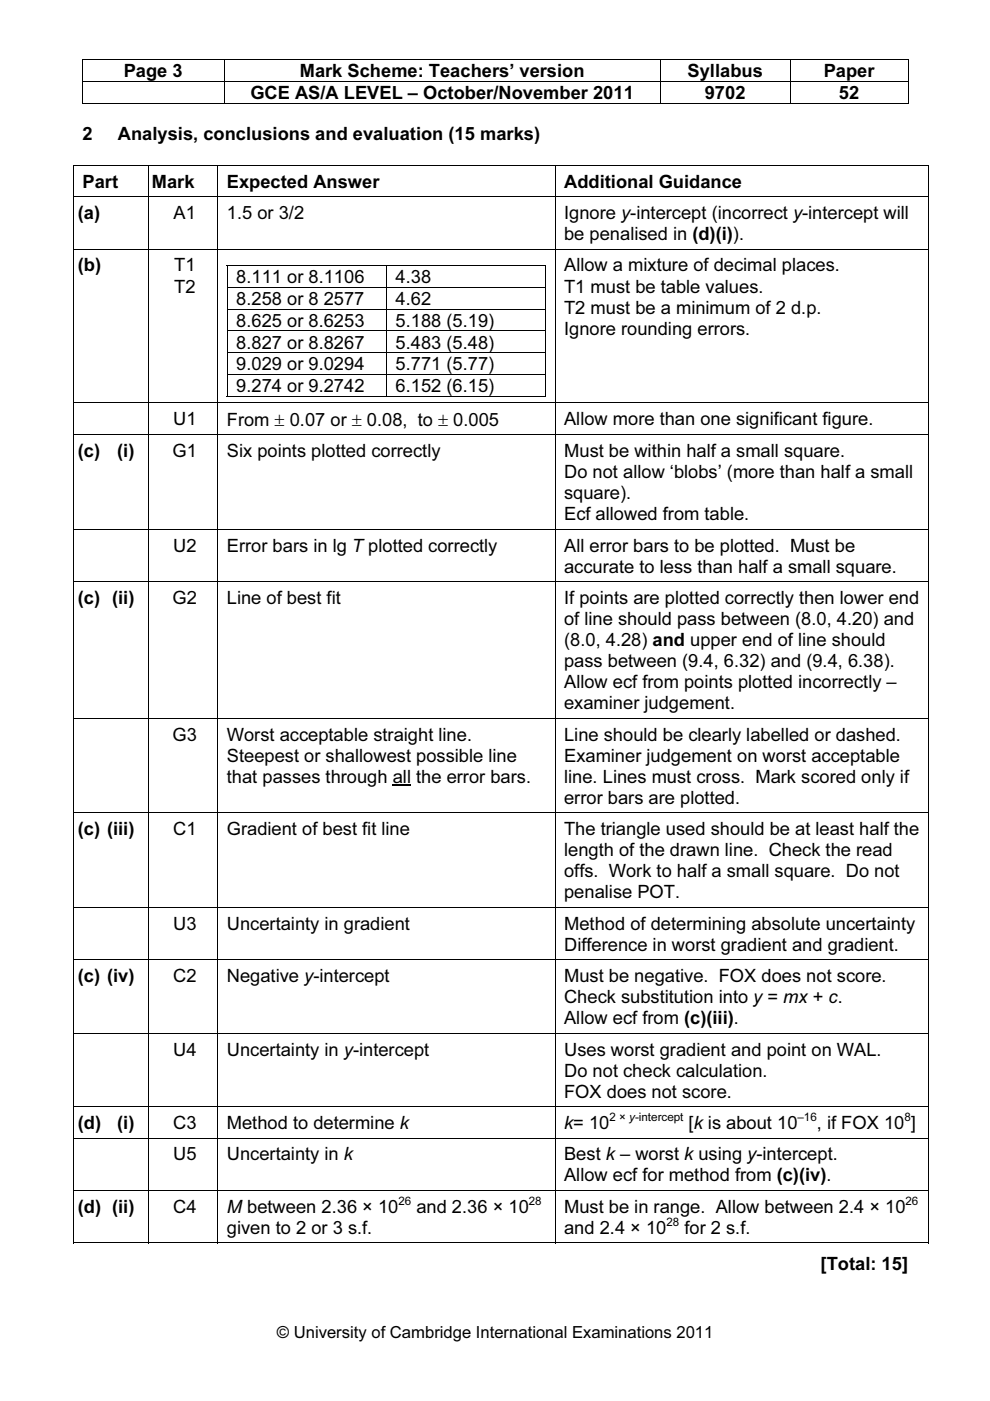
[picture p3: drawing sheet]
<svg xmlns="http://www.w3.org/2000/svg" width="210mm" height="297mm" viewBox="0 0 210 297" stroke-linecap="round" stroke-linejoin="round" font-family="sans-serif">
<defs><g id="words">
<g font-size="3.9">
<text x="26.2" y="16.4">Page 3</text>
<text x="63.6" y="16.4">Mark Scheme: Teachers’ version</text>
<text x="145.8" y="16.4">Syllabus</text>
<text x="174.6" y="16.4">Paper</text>
<text x="53.1" y="21">GCE AS/A LEVEL – October/November 2011</text>
<text x="149.4" y="21">9702</text>
<text x="177.9" y="21">52</text>
<text x="17.5" y="29.7">2</text>
<text x="25" y="29.7">Analysis, conclusions and evaluation (15 marks)</text>
<text x="17.5" y="39.8">Part</text>
<text x="32.2" y="39.8">Mark</text>
<text x="48.1" y="39.8">Expected Answer</text>
<text x="119.6" y="39.8">Additional Guidance</text>
<text x="16.5" y="46.5">(a)</text>
<text x="36.8" y="46.5">A1</text>
<text x="48.1" y="46.5">1.5 or 3/2</text>
<text x="119.6" y="46.5">Ignore y-intercept (incorrect y-intercept will</text>
<text x="119.6" y="50.9">be penalised in (d)(i)).</text>
<text x="16.5" y="57.6">(b)</text>
<text x="36.9" y="57.6">T1</text>
<text x="50.1" y="60">8.111 or 8.1106</text>
<text x="83.9" y="60">4.38</text>
<text x="119.6" y="57.6">Allow a mixture of decimal places.</text>
<text x="36.9" y="62">T2</text>
<text x="50.1" y="64.6">8.258 or 8 2577</text>
<text x="83.9" y="64.6">4.62</text>
<text x="119.6" y="62">T1 must be table values.</text>
<text x="50.1" y="69.3">8.625 or 8.6253</text>
<text x="83.9" y="69.3">5.188 (5.19)</text>
<text x="119.6" y="66.5">T2 must be a minimum of 2 d.p.</text>
<text x="119.6" y="70.9">Ignore rounding errors.</text>
<text x="50.1" y="73.9">8.827 or 8.8267</text>
<text x="83.9" y="73.9">5.483 (5.48)</text>
<text x="50.1" y="78.5">9.029 or 9.0294</text>
<text x="50.1" y="83.2">9.274 or 9.2742</text>
<text x="83.9" y="78.5">5.771 (5.77)</text>
<text x="83.9" y="83.2">6.152 (6.15)</text>
<text x="36.7" y="90">U1</text>
<text x="48.1" y="90.3">From ± 0.07 or ± 0.08, to ± 0.005</text>
<text x="119.6" y="90">Allow more than one significant figure.</text>
<text x="16.5" y="96.9">(c)</text>
<text x="24.9" y="96.9">(i)</text>
<text x="36.6" y="96.9">G1</text>
<text x="48.1" y="96.9">Six points plotted correctly</text>
<text x="119.6" y="101.4">Do not allow ‘blobs’ (more than half a small</text>
<text x="119.6" y="96.9">Must be within half a small square.</text>
<text x="119.6" y="105.9">square).</text>
<text x="119.6" y="110.3">Ecf allowed from table.</text>
<text x="36.7" y="117">U2</text>
<text x="48.1" y="117">Error bars in lg T plotted correctly</text>
<text x="119.6" y="117">All error bars to be plotted. Must be</text>
<text x="119.6" y="121.4">accurate to less than half a small square.</text>
<text x="16.5" y="128.1">(c) (ii)</text>
<text x="36.6" y="128.1">G2</text>
<text x="48.1" y="128.1">Line of best fit</text>
<text x="119.6" y="128.1">If points are plotted correctly then lower end</text>
<text x="119.6" y="132.6">of line should pass between (8.0, 4.20) and</text>
<text x="119.6" y="137">(8.0, 4.28) and upper end of line should</text>
<text x="119.6" y="141.5">pass between (9.4, 6.32) and (9.4, 6.38).</text>
<text x="119.6" y="145.9">Allow ecf from points plotted incorrectly –</text>
<text x="119.6" y="150.4">examiner judgement.</text>
<text x="36.6" y="157.1">G3</text>
<text x="48.1" y="157.1">Worst acceptable straight line.</text>
<text x="48.1" y="161.5">Steepest or shallowest possible line</text>
<text x="119.6" y="157.1">Line should be clearly labelled or dashed.</text>
<text x="119.6" y="161.5">Examiner judgement on worst acceptable</text>
<text x="48.1" y="166">that passes through all the error bars.</text>
<text x="119.6" y="166">line. Lines must cross. Mark scored only if</text>
<text x="119.6" y="170.4">error bars are plotted.</text>
<text x="16.5" y="177.1">(c) (iii)</text>
<text x="36.7" y="177.1">C1</text>
<text x="48.1" y="177.1">Gradient of best fit line</text>
<text x="119.6" y="177.1">The triangle used should be at least half the</text>
<text x="119.6" y="181.6">length of the drawn line. Check the read</text>
<text x="119.6" y="186">offs. Work to half a small square. Do not</text>
<text x="119.6" y="190.5">penalise POT.</text>
<text x="36.7" y="197.1">U3</text>
<text x="48.1" y="197.1">Uncertainty in gradient</text>
<text x="119.6" y="197.1">Method of determining absolute uncertainty</text>
<text x="119.6" y="201.6">Difference in worst gradient and gradient.</text>
<text x="16.5" y="208.2">(c) (iv)</text>
<text x="36.7" y="208.2">C2</text>
<text x="48.1" y="208.2">Negative y-intercept</text>
<text x="119.6" y="208.2">Must be negative. FOX does not score.</text>
<text x="119.6" y="212.7">Check substitution into y = mx + c.</text>
<text x="119.6" y="217.2">Allow ecf from (c)(iii).</text>
<text x="36.7" y="223.8">U4</text>
<text x="48.1" y="223.8">Uncertainty in y-intercept</text>
<text x="119.6" y="223.8">Uses worst gradient and point on WAL.</text>
<text x="119.6" y="228.3">Do not check calculation.</text>
<text x="119.6" y="232.7">FOX does not score.</text>
<text x="16.5" y="239.4">(d)</text>
<text x="24.9" y="239.4">(i)</text>
<text x="36.7" y="239.4">C3</text>
<text x="48.1" y="239.4">Method to determine k</text>
<text x="119.6" y="239.4">k= 10</text>
<text x="146" y="239.4">[k is about 10</text>
<text x="173.2" y="239.4">, if FOX 10 ]</text>
<text x="36.7" y="246">U5</text>
<text x="48.1" y="246">Uncertainty in k</text>
<text x="119.6" y="246">Best k – worst k using y-intercept.</text>
<text x="119.6" y="250.5">Allow ecf for method from (c)(iv).</text>
<text x="16.5" y="257.1">(d) (ii)</text>
<text x="36.7" y="257.1">C4</text>
<text x="48.1" y="257.1">M between 2.36 × 10</text>
<text x="88.3" y="257.1">and 2.36 × 10</text>
<text x="119.6" y="257.1">Must be in range. Allow between 2.4 × 10</text>
<text x="48.1" y="261.6">given to 2 or 3 s.f.</text>
<text x="119.6" y="261.6">and 2.4 × 10</text>
<text x="145.1" y="261.6">for 2 s.f.</text>
<text x="174" y="269.4">[Total: 15]</text>
</g>
<text font-size="3.5" x="58.7" y="283.8">© University of Cambridge International Examinations 2011</text>
<g font-size="2.5">
<text x="129.2" y="237.6">2 × y-intercept</text>
<text x="169.1" y="237.6">–16</text>
<text x="191.8" y="237.6">8</text>
<text x="84.5" y="255.4">26</text>
<text x="112.1" y="255.4">28</text>
<text x="192" y="255.4">26</text>
<text x="141.3" y="259.8">28</text>
</g>
</g></defs>
<g fill="#000">
<path d="M17.4 12.6h.2v.1h-.2zM17.4 17.2h.2v.2h-.2zM47.4 12.6h.2v.1h-.2zM47.4 17.2h.2v.2h-.2zM139.9 12.6h.2v.1h-.2zM139.9 17.2h.2v.2h-.2zM167.4 12.6h.2v.1h-.2zM167.4 17.2h.2v.2h-.2zM192.4 12.6h.2v.1h-.2zM192.4 17.2h.2v.2h-.2zM15.5 35h.2v1.2h-.2zM31.5 35h.2v1.2h-.2z"/>
<path d="M46.1 35h.2v1.2h-.2zM117.6 35h.2v1.2h-.2zM192.4 21.8h.2v.2h-.2zM196.8 35h.2v1.2h-.2zM196.8 35h.2v.2h-.2zM15.5 41.6h.2v1.2h-.2zM15.5 52.7h.2v1.2h-.2zM31.5 41.6h.2v1.2h-.2zM31.5 52.7h.2v1.2h-.2zM46.1 41.6h.2v1.2h-.2zM46.1 52.7h.2v1.2h-.2zM48.1 56.2h.2v.1h-.2z"/>
<path d="M81.9 56.2h.1v.1h-.1zM115.6 56.2h.2v.1h-.2zM117.6 41.6h.2v1.2h-.2zM117.6 52.7h.2v1.2h-.2zM196.8 41.6h.2v1.2h-.2zM196.8 52.7h.2v1.2h-.2zM48.1 60.8h.2v.2h-.2zM48.1 65.4h.2v.2h-.2zM48.1 70.1h.2v.2h-.2zM48.1 74.7h.2v.2h-.2zM48.1 79.4h.2v.1h-.2zM81.9 60.8h.1v.2h-.1z"/>
<path d="M81.9 65.4h.1v.2h-.1zM81.9 70.1h.1v.2h-.1zM81.9 74.7h.1v.2h-.1zM81.9 79.4h.1v.1h-.1zM115.6 60.8h.2v.2h-.2zM115.6 65.4h.2v.2h-.2zM115.6 70.1h.2v.2h-.2zM115.6 74.7h.2v.2h-.2zM115.6 79.4h.2v.1h-.2zM15.5 85.2h.2v1.2h-.2zM15.5 92.1h.2v1.2h-.2zM31.5 85.2h.2v1.2h-.2z"/>
<path d="M31.5 92.1h.2v1.2h-.2zM46.1 85.2h.2v1.2h-.2zM46.1 92.1h.2v1.2h-.2zM115.6 84h.2v.2h-.2zM117.6 85.2h.2v1.2h-.2zM117.6 92.1h.2v1.2h-.2zM196.8 85.2h.2v1.2h-.2zM196.8 92.1h.2v1.2h-.2zM15.5 112.2h.2v1.1h-.2zM31.5 112.2h.2v1.1h-.2zM46.1 112.2h.2v1.1h-.2zM117.6 112.2h.2v1.1h-.2z"/>
<path d="M196.8 112.2h.2v1.1h-.2zM15.5 123.3h.2v1.2h-.2zM31.5 123.3h.2v1.2h-.2zM46.1 123.3h.2v1.2h-.2zM117.6 123.3h.2v1.2h-.2zM196.8 123.3h.2v1.2h-.2zM15.5 152.2h.2v1.2h-.2zM31.5 152.2h.2v1.2h-.2zM46.1 152.2h.2v1.2h-.2zM117.6 152.2h.2v1.2h-.2zM196.8 152.2h.2v1.2h-.2zM15.5 172.3h.2v1.1h-.2z"/>
<path d="M31.5 172.3h.2v1.1h-.2zM46.1 172.3h.2v1.1h-.2zM117.6 172.3h.2v1.1h-.2zM196.8 172.3h.2v1.1h-.2zM15.5 192.3h.2v1.2h-.2zM31.5 192.3h.2v1.2h-.2zM46.1 192.3h.2v1.2h-.2zM117.6 192.3h.2v1.2h-.2zM196.8 192.3h.2v1.2h-.2zM15.5 203.4h.2v1.2h-.2zM15.5 219h.2v1.2h-.2zM31.5 203.4h.2v1.2h-.2z"/>
<path d="M31.5 219h.2v1.2h-.2zM46.1 203.4h.2v1.2h-.2zM46.1 219h.2v1.2h-.2zM117.6 203.4h.2v1.2h-.2zM117.6 219h.2v1.2h-.2zM196.8 203.4h.2v1.2h-.2zM196.8 219h.2v1.2h-.2zM15.5 234.6h.2v1.1h-.2zM31.5 234.6h.2v1.1h-.2zM46.1 234.6h.2v1.1h-.2zM117.6 234.6h.2v1.1h-.2zM196.8 234.6h.2v1.1h-.2z"/>
<path d="M15.5 241.2h.2v1.2h-.2zM15.5 252.3h.2v1.2h-.2zM31.5 241.2h.2v1.2h-.2zM31.5 252.3h.2v1.2h-.2zM46.1 241.2h.2v1.2h-.2zM46.1 252.3h.2v1.2h-.2zM117.6 241.2h.2v1.2h-.2zM117.6 252.3h.2v1.2h-.2zM196.8 241.2h.2v1.2h-.2zM196.8 252.3h.2v1.2h-.2zM196.8 263.4h.2v.2h-.2z"/>
</g>
<g fill="none" stroke="#000" stroke-width=".21">
<path d="M17.4 12.6h30M17.5 12.7v4.5M17.5 17.4v4.6M17.6 17.3h29.8M47.5 12.7v4.5M47.5 17.4v4.6M47.6 12.6h92.3M47.6 17.3h92.3M140 12.7v4.5M140 17.4v4.6M140.1 12.6h27.3M140.1 17.3h27.3"/>
<path d="M167.5 12.7v4.5M167.5 17.4v4.6M167.6 12.6h24.8M167.6 17.3h24.8M192.5 12.7v4.5M192.5 17.4v4.6M15.5 35.1h16M15.6 36.2v5.4M17.4 21.9h30M31.6 36.2v5.4M31.7 35.1h14.4M46.2 36.2v5.4"/>
<path d="M46.3 35.1h71.3M47.6 21.9h92.3M117.7 36.2v5.4M117.8 35.1h79M140.1 21.9h27.3M167.6 21.9h24.8M196.9 36.2v5.4M15.6 42.8v9.9M15.6 53.9v31.3M15.7 41.7h15.8M15.7 52.8h15.8M31.6 42.8v9.9"/>
<path d="M31.6 53.9v31.3M31.7 41.7h14.4M31.7 52.8h14.4M46.2 42.8v9.9M46.2 53.9v31.3M46.3 41.7h71.3M46.3 52.8h71.3M48.1 56.2h33.8M48.2 56.3v4.5M81.9 56.3v4.5M82 56.2h33.6M115.7 56.3v4.5"/>
<path d="M117.7 42.8v9.9M117.7 53.9v31.3M117.8 41.7h79M117.8 52.8h79M196.9 42.8v9.9M196.9 53.9v31.3M48.2 61v4.4M48.2 65.6v4.5M48.2 70.3v4.4M48.2 74.9v4.5M48.2 79.5v4.7M48.3 60.9h33.6"/>
<path d="M48.3 65.5h33.6M48.3 70.2h33.6M48.3 74.8h33.6M48.3 79.4h33.6M81.9 61v4.4M81.9 65.6v4.5M81.9 70.3v4.4M81.9 74.9v4.5M81.9 79.5v4.7M82 60.9h33.6M82 65.5h33.6M82 70.2h33.6"/>
<path d="M82 74.8h33.6M82 79.4h33.6M115.7 61v4.4M115.7 65.6v4.5M115.7 70.3v4.4M115.7 74.9v4.5M115.7 79.5v4.7M15.6 86.4v5.7M15.6 93.3v18.9M15.7 85.3h15.8M15.7 92.2h15.8M31.6 86.4v5.7"/>
<path d="M31.6 93.3v18.9M31.7 85.3h14.4M31.7 92.2h14.4M46.2 86.4v5.7M46.2 93.3v18.9M46.3 85.3h71.3M46.3 92.2h71.3M48.1 84.1h33.8M82 84.1h33.6M117.7 86.4v5.7M117.7 93.3v18.9M117.8 85.3h79"/>
<path d="M117.8 92.2h79M196.9 86.4v5.7M196.9 93.3v18.9M15.6 113.3v10M15.7 112.2h15.8M31.6 113.3v10M31.7 112.2h14.4M46.2 113.3v10M46.3 112.2h71.3M117.7 113.3v10M117.8 112.2h79M196.9 113.3v10"/>
<path d="M15.6 124.5v27.7M15.7 123.4h15.8M31.6 124.5v27.7M31.7 123.4h14.4M46.2 124.5v27.7M46.3 123.4h71.3M117.7 124.5v27.7M117.8 123.4h79M196.9 124.5v27.7M15.6 153.4v18.9M15.7 152.3h15.8M31.6 153.4v18.9"/>
<path d="M31.7 152.3h14.4M46.2 153.4v18.9M46.3 152.3h71.3M117.7 153.4v18.9M117.8 152.3h79M196.9 153.4v18.9M15.6 173.4v18.9M15.7 172.3h15.8M31.6 173.4v18.9M31.7 172.3h14.4M46.2 173.4v18.9M46.3 172.3h71.3"/>
<path d="M117.7 173.4v18.9M117.8 172.3h79M196.9 173.4v18.9M15.6 193.5v9.9M15.7 192.4h15.8M31.6 193.5v9.9M31.7 192.4h14.4M46.2 193.5v9.9M46.3 192.4h71.3M117.7 193.5v9.9M117.8 192.4h79M196.9 193.5v9.9"/>
<path d="M15.6 204.6v14.4M15.7 203.5h15.8M15.7 219.1h15.8M31.6 204.6v14.4M31.7 203.5h14.4M31.7 219.1h14.4M46.2 204.6v14.4M46.3 203.5h71.3M46.3 219.1h71.3M117.7 204.6v14.4M117.8 203.5h79M117.8 219.1h79"/>
<path d="M196.9 204.6v14.4M15.6 220.2v14.4M15.6 235.7v5.5M15.7 234.6h15.8M31.6 220.2v14.4M31.6 235.7v5.5M31.7 234.6h14.4M46.2 220.2v14.4M46.2 235.7v5.5M46.3 234.6h71.3M117.7 220.2v14.4M117.7 235.7v5.5"/>
<path d="M117.8 234.6h79M196.9 220.2v14.4M196.9 235.7v5.5M15.6 242.4v9.9M15.6 253.5v10.1M15.7 241.3h15.8M15.7 252.4h15.8M31.6 242.4v9.9M31.6 253.5v10.1M31.7 241.3h14.4M31.7 252.4h14.4M46.2 242.4v9.9"/>
<path d="M46.2 253.5v10.1M46.3 241.3h71.3M46.3 252.4h71.3M117.7 242.4v9.9M117.7 253.5v10.1M117.8 241.3h79M117.8 252.4h79M196.9 242.4v9.9M196.9 253.5v10.1M15.5 263.5h16M31.7 263.5h14.4M46.3 263.5h71.3"/>
<path d="M117.8 263.5h79"/>
</g>
<path d="M83.3 166.5h3.8" fill="none" stroke="#000" stroke-width=".28"/>
<use href="#words"/>
</svg>
